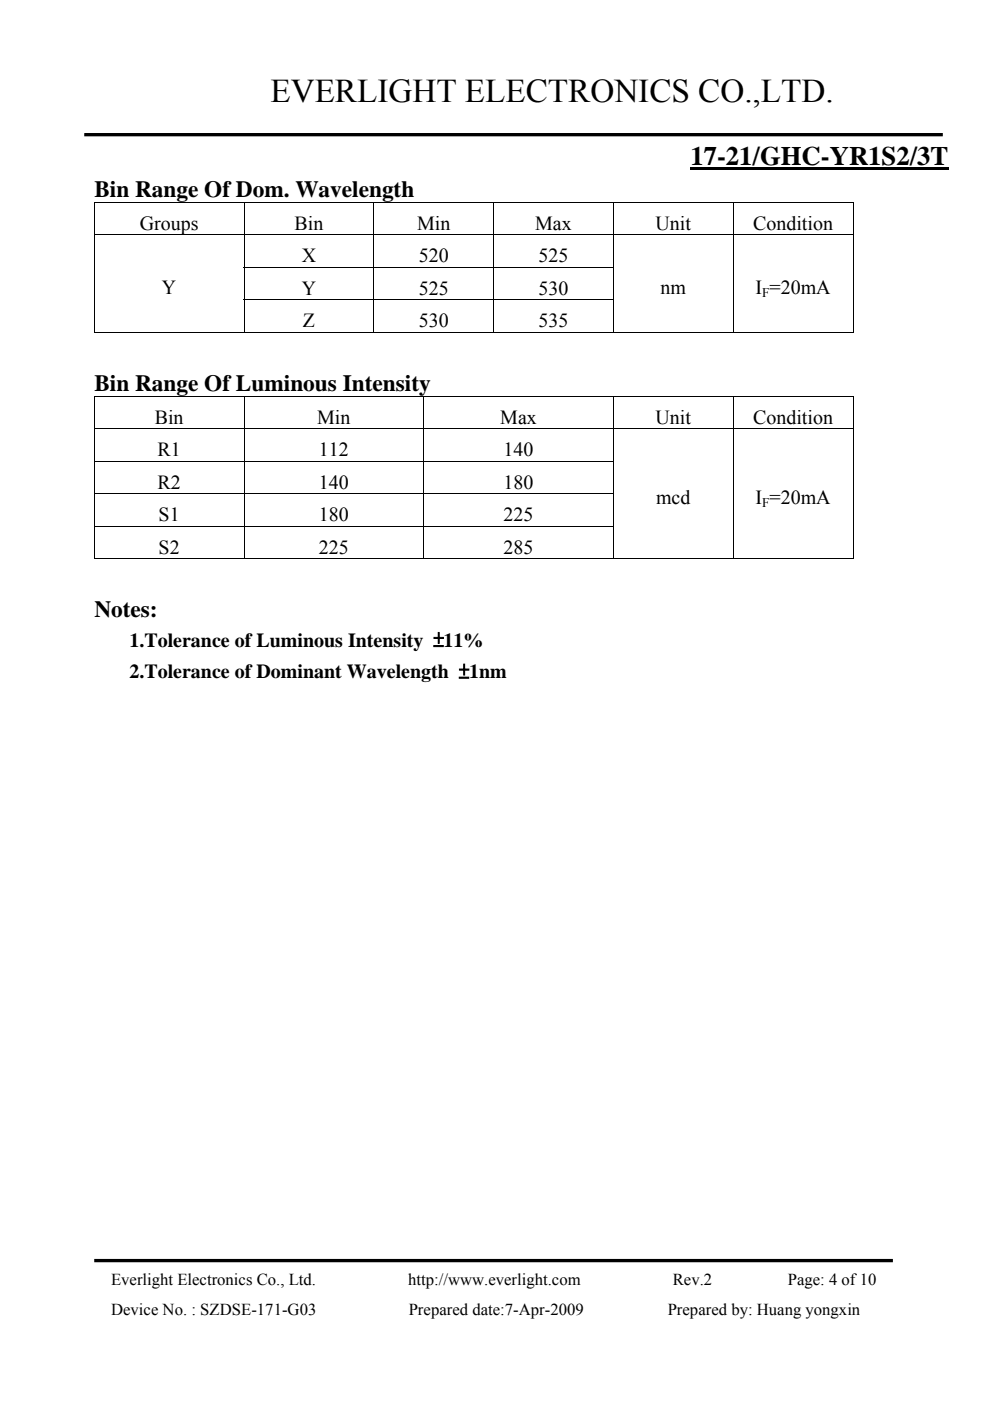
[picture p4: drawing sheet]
<svg xmlns="http://www.w3.org/2000/svg" width="210mm" height="297mm" viewBox="0 0 210 297" stroke-linecap="round" stroke-linejoin="round" font-family="sans-serif">
<defs><g id="words">
<text font-size="7" x="57.3" y="21.6">EVERLIGHT ELECTRONICS CO.,LTD.</text>
<text font-size="5.7" x="146.4" y="34.9">17-21/GHC-YR1S2/3T</text>
<g font-size="4.9">
<text x="20" y="41.8">Bin Range Of Dom. Wavelength</text>
<text x="20" y="82.9">Bin Range Of Luminous Intensity</text>
<text x="20" y="130.9">Notes:</text>
</g>
<g font-size="4.2">
<text x="29.6" y="48.7">Groups</text>
<text x="62.4" y="48.7">Bin</text>
<text x="88.4" y="48.7">Min</text>
<text x="113.5" y="48.7">Max</text>
<text x="139" y="48.7">Unit</text>
<text x="159.7" y="48.7">Condition</text>
<text x="64" y="55.6">X</text>
<text x="88.8" y="55.6">520</text>
<text x="114.2" y="55.6">525</text>
<text x="34.3" y="62.4">Y</text>
<text x="64" y="62.5">Y</text>
<text x="88.8" y="62.5">525</text>
<text x="114.2" y="62.5">530</text>
<text x="140.1" y="62.4">nm</text>
<text x="160.2" y="62.4">I =20mA</text>
<text x="64.2" y="69.4">Z</text>
<text x="88.8" y="69.4">530</text>
<text x="114.2" y="69.4">535</text>
<text x="32.8" y="89.9">Bin</text>
<text x="67.3" y="89.9">Min</text>
<text x="106.1" y="89.9">Max</text>
<text x="139" y="89.9">Unit</text>
<text x="159.7" y="89.9">Condition</text>
<text x="33.4" y="96.7">R1</text>
<text x="67.6" y="96.7">112</text>
<text x="106.8" y="96.7">140</text>
<text x="33.4" y="103.6">R2</text>
<text x="67.6" y="103.6">140</text>
<text x="106.8" y="103.6">180</text>
<text x="139.1" y="107">mcd</text>
<text x="160.2" y="107">I =20mA</text>
<text x="33.6" y="110.5">S1</text>
<text x="67.6" y="110.5">180</text>
<text x="106.8" y="110.5">225</text>
<text x="33.6" y="117.4">S2</text>
<text x="67.6" y="117.4">225</text>
<text x="106.8" y="117.4">285</text>
<text x="27.4" y="137.1">1.Tolerance of Luminous Intensity ±11%</text>
<text x="27.4" y="143.8">2.Tolerance of Dominant Wavelength ±1nm</text>
</g>
<g font-size="3.5">
<text x="23.6" y="272.4">Everlight Electronics Co., Ltd.</text>
<text x="86.6" y="272.4">http://www.everlight.com</text>
<text x="142.6" y="272.4">Rev.2</text>
<text x="167" y="272.4">Page: 4 of 10</text>
<text x="23.6" y="278.7">Device No. : SZDSE-171-G03</text>
<text x="86.7" y="278.7">Prepared date:7-Apr-2009</text>
<text x="141.6" y="278.7">Prepared by: Huang yongxin</text>
</g>
<g font-size="2.8">
<text x="161.6" y="62.9">F</text>
<text x="161.6" y="107.5">F</text>
</g>
</g></defs>
<path d="M17.9 28.6h182M20 267.3h169.3" fill="none" stroke="#000" stroke-width=".71" stroke-linecap="butt"/>
<g fill="#000">
<path d="M146.4 35.5h54.7v.5h-54.7zM19.9 42.8h.2v.2h-.2zM19.9 56.6h.2v.1h-.2zM155.4 56.6h.2v.1h-.2zM180.8 42.8h.2v.2h-.2zM180.8 56.6h.2v.1h-.2zM19.9 63.5h.2v.1h-.2zM155.4 63.5h.2v.1h-.2zM180.8 63.5h.2v.1h-.2zM180.8 70.3h.2v.2h-.2zM19.9 83.9h.2v.2h-.2zM155.4 97.7h.2v.2h-.2z"/>
<path d="M180.8 83.9h.2v.2h-.2zM180.8 97.7h.2v.2h-.2zM155.4 104.6h.2v.1h-.2zM155.4 111.4h.2v.2h-.2zM180.8 104.6h.2v.1h-.2zM180.8 111.4h.2v.2h-.2zM180.8 118.3h.2v.2h-.2z"/>
</g>
<g fill="none" stroke="#000" stroke-width=".21">
<path d="M19.9 42.9h161.1M19.9 49.8h161.1M20 43v6.7M20 49.9v6.7M20 56.7v6.8M51.7 56.7h78.5M51.8 43v6.7M51.8 49.9v6.7M51.8 56.7v6.8M79.3 43v6.7M79.3 49.9v6.7M79.3 56.7v6.8"/>
<path d="M104.7 43v6.7M104.7 49.9v6.7M104.7 56.7v6.8M130.1 43v6.7M130.1 49.9v6.7M130.1 56.7v6.8M155.5 43v6.7M155.5 49.9v6.7M155.5 56.7v6.8M180.9 43v6.7M180.9 49.9v6.7M180.9 56.7v6.8"/>
<path d="M19.9 70.4h31.8M20 63.6v6.9M51.7 63.5h78.5M51.8 63.6v6.9M51.8 70.4h27.4M79.3 63.6v6.9M79.4 70.4h25.2M104.7 63.6v6.9M104.8 70.4h25.2M130.1 63.6v6.9M130.2 70.4h25.2M155.5 63.6v6.9"/>
<path d="M155.6 70.4h25.2M180.9 63.6v6.9M19.9 84h161.1M19.9 90.9h161.1M19.9 97.8h110.3M20 84.1v6.7M20 91v6.7M20 97.9v6.7M51.8 84.1v6.7M51.8 91v6.7M51.8 97.9v6.7M89.9 84.1v6.7"/>
<path d="M89.9 91v6.7M89.9 97.9v6.7M130.1 84.1v6.7M130.1 91v6.7M130.1 97.9v6.7M155.5 84.1v6.7M155.5 91v6.7M155.5 97.9v6.7M180.9 84.1v6.7M180.9 91v6.7M180.9 97.9v6.7M19.9 104.6h110.3"/>
<path d="M19.9 111.5h110.3M19.9 118.4h31.8M20 104.7v6.7M20 111.6v6.9M51.8 104.7v6.7M51.8 111.6v6.9M51.8 118.4h38M89.9 104.7v6.7M89.9 111.6v6.9M89.9 118.4h40.1M130.1 104.7v6.7M130.1 111.6v6.9"/>
<path d="M130.2 118.4h25.2M155.5 104.7v6.7M155.5 111.6v6.9M155.6 118.4h25.2M180.9 104.7v6.7M180.9 111.6v6.9"/>
</g>
<use href="#words"/>
</svg>
